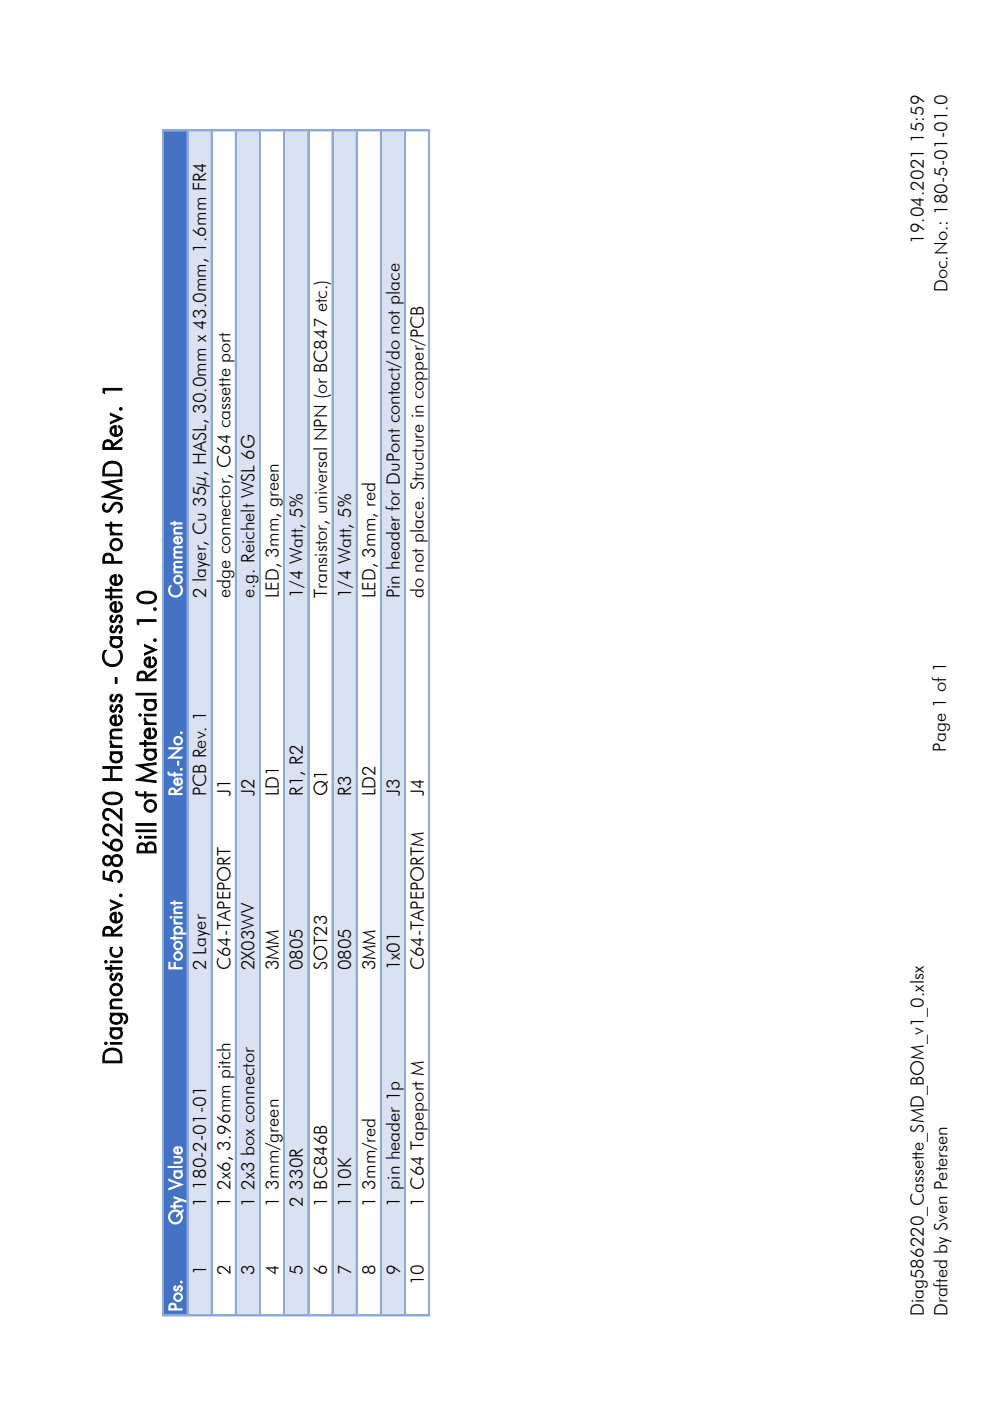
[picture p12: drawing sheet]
<svg xmlns="http://www.w3.org/2000/svg" width="210mm" height="297mm" viewBox="0 0 210 297" stroke-linecap="round" stroke-linejoin="round" font-family="sans-serif">
<defs><g id="words">
<g font-size="5.6">
<text x="33.1" y="181.3" transform="rotate(-90 33.1 181.3)">Bill of Material Rev. 1.0</text>
<text x="25.8" y="225.7" transform="rotate(-90 25.8 225.7)">Diagnostic Rev. 586220 Harness - Cassette Port SMD Rev. 1</text>
</g>
<g font-size="3.9">
<text x="195.7" y="51.6" transform="rotate(-90 195.7 51.6)">19.04.2021 15:59</text>
<text x="200.8" y="61.9" transform="rotate(-90 200.8 61.9)">Doc.No.: 180-5-01-01.0</text>
<text x="43.7" y="126.8" transform="rotate(-90 43.7 126.8)">2 layer, Cu 35µ, HASL, 30.0mm x 43.0mm, 1.6mm FR4</text>
<text x="48.8" y="126.8" transform="rotate(-90 48.8 126.8)">edge connector, C64 cassette port</text>
<text x="53.9" y="126.8" transform="rotate(-90 53.9 126.8)">e.g. Reichelt WSL 6G</text>
<text x="59.1" y="126.8" transform="rotate(-90 59.1 126.8)">LED, 3mm, green</text>
<text x="64.2" y="126.8" transform="rotate(-90 64.2 126.8)">1/4 Watt, 5%</text>
<text x="69.3" y="126.8" transform="rotate(-90 69.3 126.8)">Transistor, universal NPN (or BC847 etc.)</text>
<text x="74.4" y="126.8" transform="rotate(-90 74.4 126.8)">1/4 Watt, 5%</text>
<text x="79.6" y="126.8" transform="rotate(-90 79.6 126.8)">LED, 3mm, red</text>
<text x="84.7" y="126.8" transform="rotate(-90 84.7 126.8)">Pin header for DuPont contact/do not place</text>
<text x="89.8" y="126.8" transform="rotate(-90 89.8 126.8)">do not place. Structure in copper/PCB</text>
<text x="200.4" y="159.3" transform="rotate(-90 200.4 159.3)">Page 1 of 1</text>
<text x="43.7" y="168.8" transform="rotate(-90 43.7 168.8)">PCB Rev. 1</text>
<text x="48.8" y="168.8" transform="rotate(-90 48.8 168.8)">J1</text>
<text x="53.9" y="168.8" transform="rotate(-90 53.9 168.8)">J2</text>
<text x="59.1" y="168.8" transform="rotate(-90 59.1 168.8)">LD1</text>
<text x="64.2" y="168.8" transform="rotate(-90 64.2 168.8)">R1, R2</text>
<text x="69.3" y="168.8" transform="rotate(-90 69.3 168.8)">Q1</text>
<text x="74.4" y="168.8" transform="rotate(-90 74.4 168.8)">R3</text>
<text x="79.6" y="168.8" transform="rotate(-90 79.6 168.8)">LD2</text>
<text x="84.7" y="168.8" transform="rotate(-90 84.7 168.8)">J3</text>
<text x="89.8" y="168.8" transform="rotate(-90 89.8 168.8)">J4</text>
<text x="43.7" y="205.7" transform="rotate(-90 43.7 205.7)">2 Layer</text>
<text x="48.8" y="205.7" transform="rotate(-90 48.8 205.7)">C64-TAPEPORT</text>
<text x="53.9" y="205.7" transform="rotate(-90 53.9 205.7)">2X03WV</text>
<text x="59.1" y="205.7" transform="rotate(-90 59.1 205.7)">3MM</text>
<text x="64.2" y="205.7" transform="rotate(-90 64.2 205.7)">0805</text>
<text x="69.3" y="205.7" transform="rotate(-90 69.3 205.7)">SOT23</text>
<text x="74.4" y="205.7" transform="rotate(-90 74.4 205.7)">0805</text>
<text x="79.6" y="205.7" transform="rotate(-90 79.6 205.7)">3MM</text>
<text x="84.7" y="205.7" transform="rotate(-90 84.7 205.7)">1x01</text>
<text x="89.8" y="205.7" transform="rotate(-90 89.8 205.7)">C64-TAPEPORTM</text>
<text x="43.7" y="255.8" transform="rotate(-90 43.7 255.8)">1</text>
<text x="43.7" y="252.1" transform="rotate(-90 43.7 252.1)">180-2-01-01</text>
<text x="48.8" y="255.8" transform="rotate(-90 48.8 255.8)">1 2x6, 3.96mm pitch</text>
<text x="53.9" y="255.8" transform="rotate(-90 53.9 255.8)">1 2x3 box connector</text>
<text x="59.1" y="255.8" transform="rotate(-90 59.1 255.8)">1 3mm/green</text>
<text x="64.2" y="255.8" transform="rotate(-90 64.2 255.8)">2</text>
<text x="64.2" y="252.1" transform="rotate(-90 64.2 252.1)">330R</text>
<text x="69.3" y="255.8" transform="rotate(-90 69.3 255.8)">1 BC846B</text>
<text x="74.4" y="255.8" transform="rotate(-90 74.4 255.8)">1</text>
<text x="74.4" y="252.1" transform="rotate(-90 74.4 252.1)">10K</text>
<text x="79.6" y="255.8" transform="rotate(-90 79.6 255.8)">1 3mm/red</text>
<text x="84.7" y="255.8" transform="rotate(-90 84.7 255.8)">1 pin header 1p</text>
<text x="89.8" y="255.8" transform="rotate(-90 89.8 255.8)">1 C64 Tapeport M</text>
<text x="43.7" y="270.1" transform="rotate(-90 43.7 270.1)">1</text>
<text x="48.8" y="270.1" transform="rotate(-90 48.8 270.1)">2</text>
<text x="53.9" y="270.1" transform="rotate(-90 53.9 270.1)">3</text>
<text x="59.1" y="270.1" transform="rotate(-90 59.1 270.1)">4</text>
<text x="64.2" y="270.1" transform="rotate(-90 64.2 270.1)">5</text>
<text x="69.3" y="270.1" transform="rotate(-90 69.3 270.1)">6</text>
<text x="74.4" y="270.1" transform="rotate(-90 74.4 270.1)">7</text>
<text x="79.6" y="270.1" transform="rotate(-90 79.6 270.1)">8</text>
<text x="84.7" y="270.1" transform="rotate(-90 84.7 270.1)">9</text>
<text x="89.8" y="272.4" transform="rotate(-90 89.8 272.4)">10</text>
<text x="195.7" y="278.9" transform="rotate(-90 195.7 278.9)">Diag586220_Cassette_SMD_BOM_v1_0.xlsx</text>
<text x="200.8" y="278.9" transform="rotate(-90 200.8 278.9)">Drafted by Sven Petersen</text>
</g>
<g font-size="3.9" fill="#fff">
<text x="38.6" y="126.8" transform="rotate(-90 38.6 126.8)">Comment</text>
<text x="38.6" y="168.8" transform="rotate(-90 38.6 168.8)">Ref.-No.</text>
<text x="38.6" y="205.7" transform="rotate(-90 38.6 205.7)">Footprint</text>
<text x="38.6" y="259.6" transform="rotate(-90 38.6 259.6)">Qty Value</text>
<text x="38.6" y="278" transform="rotate(-90 38.6 278)">Pos.</text>
</g>
</g></defs>
<path d="M34.6 27.6h5.2v251h-5.2z" fill-rule="evenodd" fill="#4472c4"/>
<g fill="#d9e1f2">
<path d="M39.8 27.6h5.1v251h-5.1z" fill-rule="evenodd"/>
<path d="M50 27.6h5.2v251h-5.2z" fill-rule="evenodd"/>
<path d="M60.2 27.6h5.2v251h-5.2z" fill-rule="evenodd"/>
<path d="M70.5 27.6h5.2v251h-5.2z" fill-rule="evenodd"/>
<path d="M80.7 27.6h5.2v251h-5.2z" fill-rule="evenodd"/>
</g>
<g fill="none" stroke="#8ea9db" stroke-width=".21">
<path d="M34.5 27.5v251.1M34.8 27.7h56.3M39.6 27.5v251.1M44.7 27.5v251.1M49.9 27.5v251.1M55 27.5v251.1M60.1 27.5v251.1M65.2 27.5v251.1M70.3 27.5v251.1M75.5 27.5v251.1M80.6 27.5v251.1M85.7 27.5v251.1"/>
<path d="M90.8 27.5v251.1M34.5 278.9h56.6"/>
</g>
<g fill="none" stroke="#8ea9db" stroke-width=".34">
<path d="M34.8 27.6h56.4M39.8 27.4v251.2M44.9 27.4v251.2M50 27.4v251.2M55.1 27.4v251.2M60.2 27.4v251.2M65.4 27.4v251.2M70.5 27.4v251.2M75.6 27.4v251.2M80.7 27.4v251.2M85.9 27.4v251.2M91 27.4v251.2"/>
<path d="M34.5 278.8h56.7"/>
</g>
<path d="M34.6 27.4v251.2" fill="none" stroke="#8ea9db" stroke-width=".35"/>
<use href="#words"/>
</svg>
